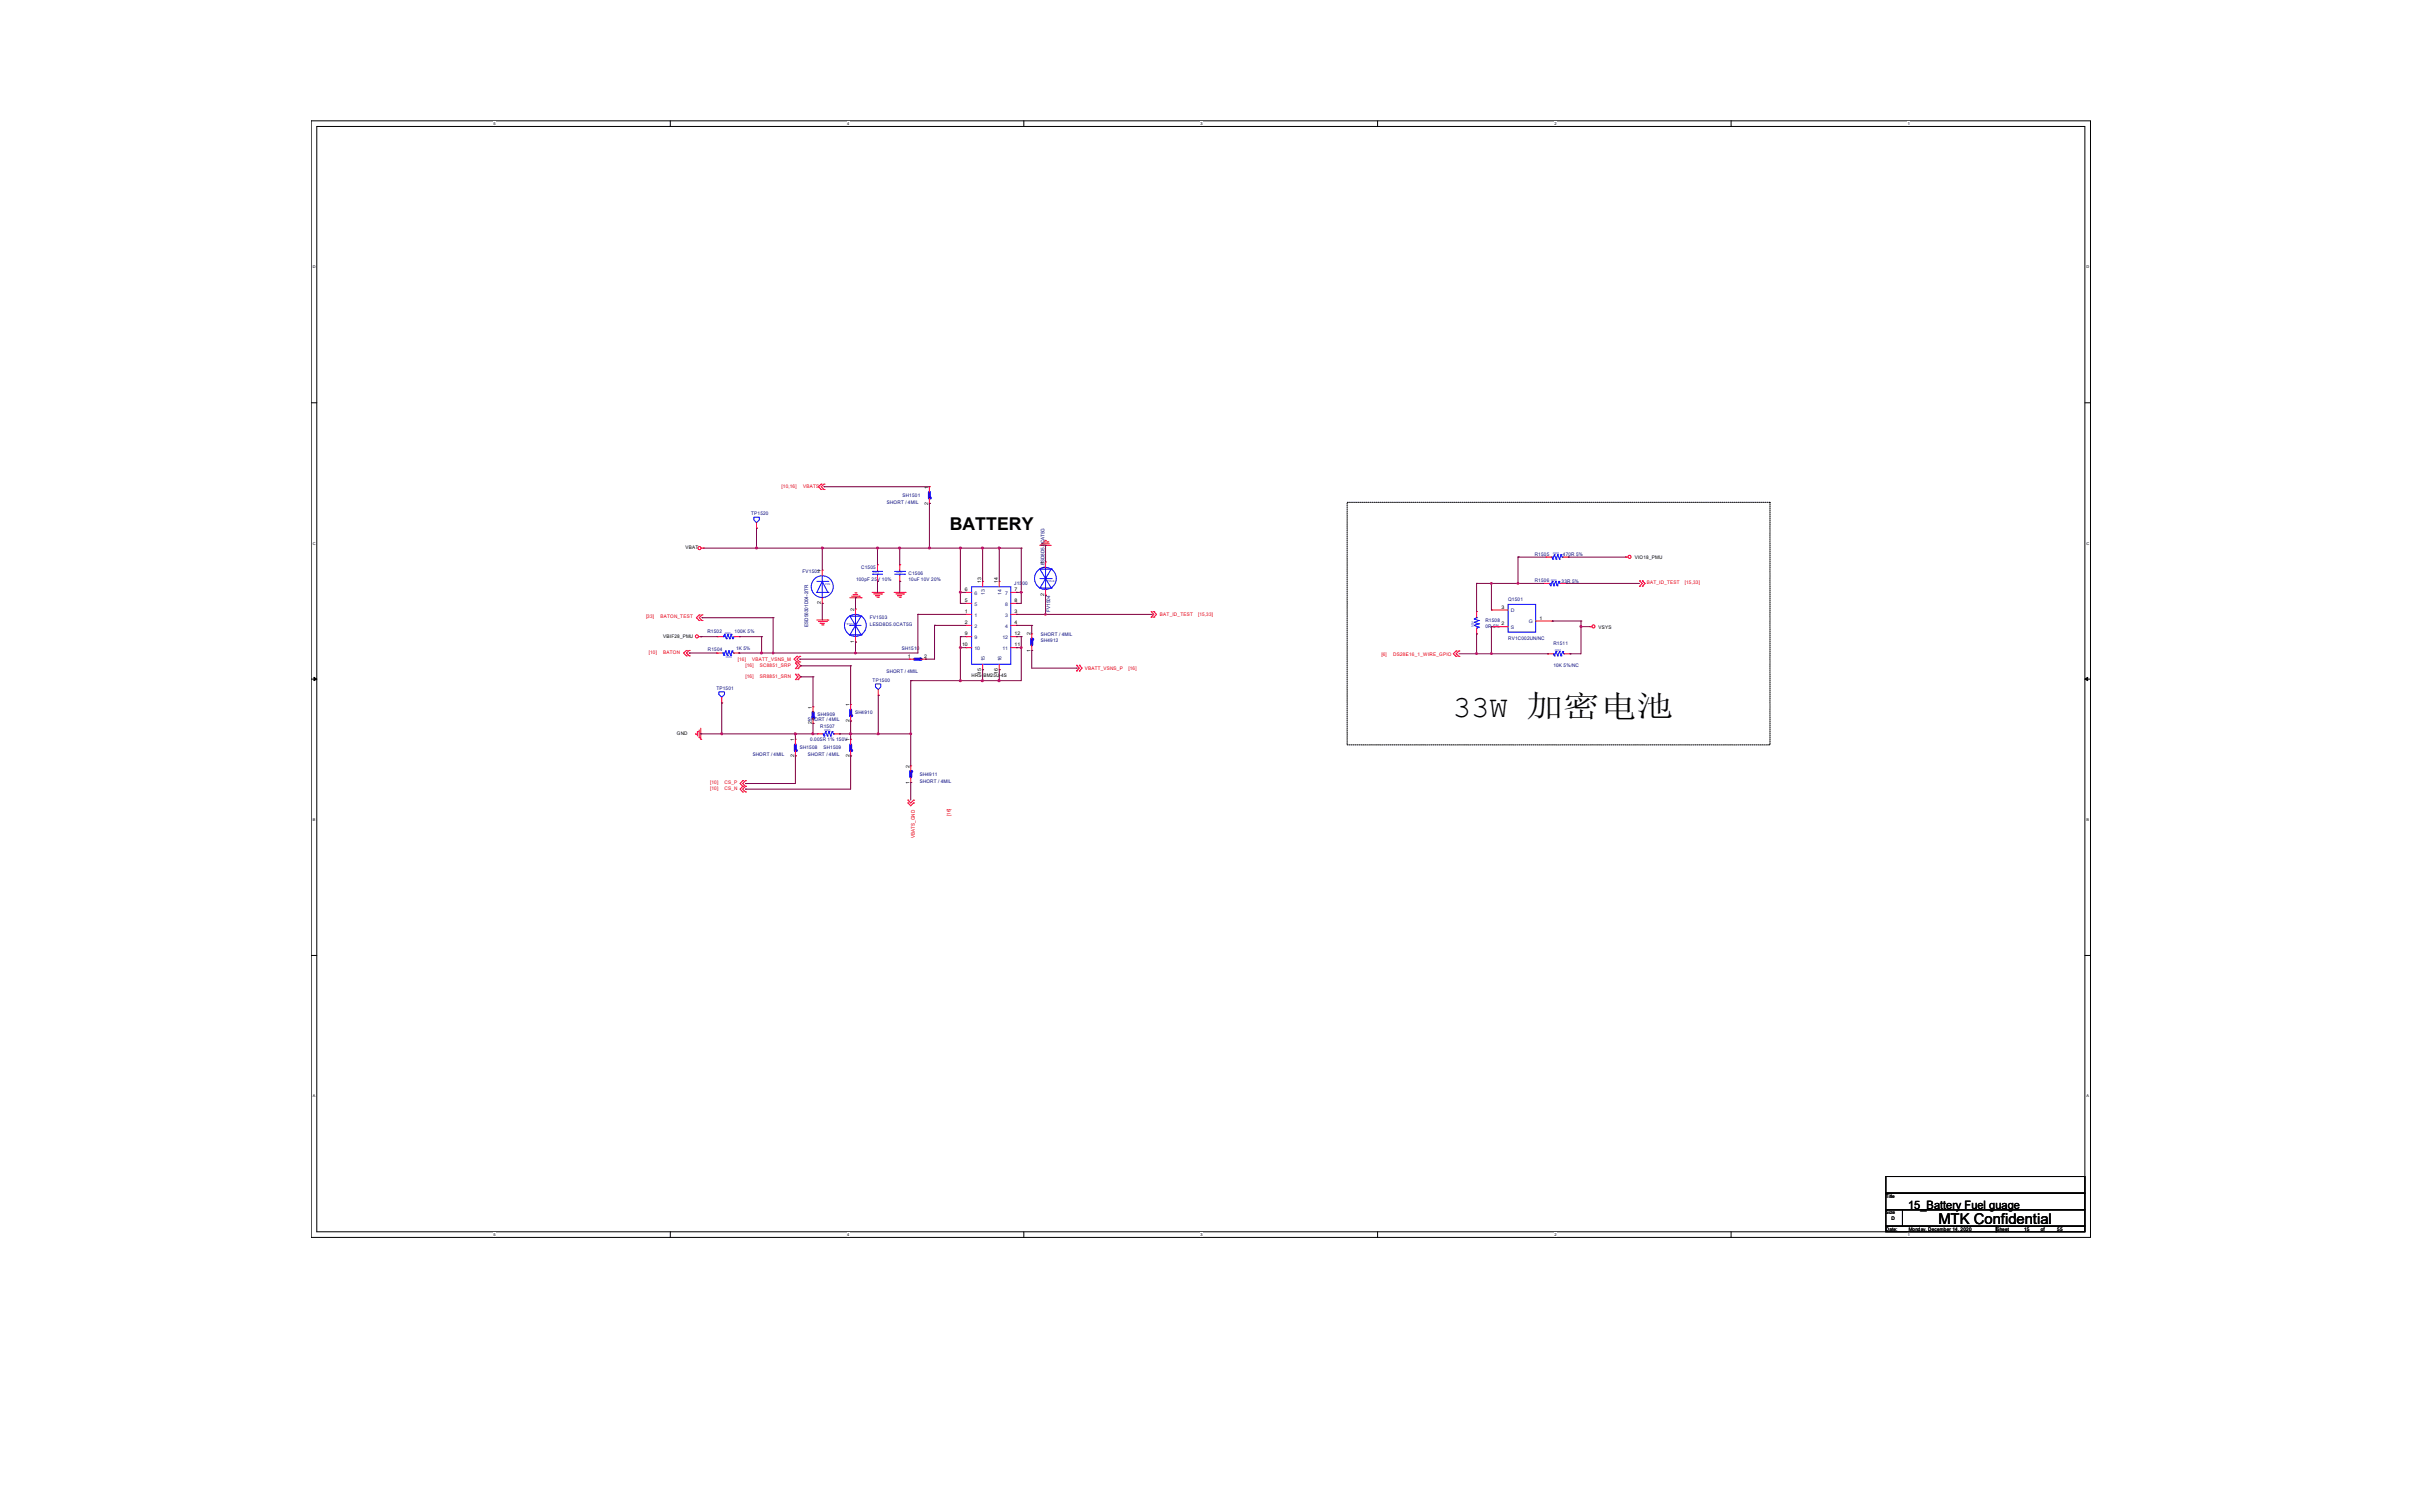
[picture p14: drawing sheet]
<svg xmlns="http://www.w3.org/2000/svg" width="400mm" height="250mm" viewBox="0 0 400 250" stroke-linecap="round" stroke-linejoin="round" font-family="sans-serif">
<defs><g id="words">
<text font-size="5.1" x="240.4" y="118.6">33W 加密电池</text>
<text font-size="2.9" x="157.2" y="87.7">BATTERY</text>
<text font-size="2.5" x="320.8" y="202.5">MTK Confidential</text>
<text font-size="1.9" x="315.8" y="200">15_Battery Fuel guage</text>
<g font-size=".8" fill="#f00">
<text x="129.3" y="80.7">[10,16]</text>
<text x="132.9" y="80.7">VBATS</text>
<text x="192" y="101.9">BAT_ID_TEST</text>
<text x="198.3" y="101.9">[15,33]</text>
<text x="272.5" y="96.7">BAT_ID_TEST</text>
<text x="278.8" y="96.7">[15,33]</text>
<text x="106.9" y="102.3">[33]</text>
<text x="109.3" y="102.3">BATON_TEST</text>
<text x="107.4" y="108.2">[10]</text>
<text x="109.7" y="108.2">BATON</text>
<text x="122.1" y="109.4">[16]</text>
<text x="123.4" y="110.4">[16]</text>
<text x="123.4" y="112.1">[16]</text>
<text x="124.5" y="109.4">VBATT_VSNS_M</text>
<text x="125.8" y="110.4">SC8851_SRP</text>
<text x="125.8" y="112.1">SR8851_SRN</text>
<text x="179.5" y="110.8">VBATT_VSNS_P</text>
<text x="186.8" y="110.8">[16]</text>
<text x="228.6" y="108.5">[6]</text>
<text x="230.6" y="108.5">DS28E16_1_WIRE_GPIO</text>
<text x="117.5" y="129.8">[10]</text>
<text x="117.5" y="130.8">[10]</text>
<text x="119.9" y="129.8">CS_P</text>
<text x="119.9" y="130.8">CS_N</text>
<text x="157.3" y="135.1" transform="rotate(-90 157.3 135.1)">[16]</text>
<text x="151.4" y="138.6" transform="rotate(-90 151.4 138.6)">VBATS_GND</text>
</g>
<g font-size=".8" fill="#000080">
<text x="146.8" y="83.3">SHORT / 4MIL</text>
<text x="149.4" y="82.2">SH1501</text>
<text x="124.3" y="85.2">TP1520</text>
<text x="132.8" y="94.8">FV1502</text>
<text x="142.5" y="94.1">C1505</text>
<text x="150.3" y="95.1">C1506</text>
<text x="172.9" y="93.9" transform="rotate(-90 172.9 93.9)">LESD8D5.0CAT5G</text>
<text x="254" y="92">R1505</text>
<text x="258.6" y="92">470R 5%</text>
<text x="141.7" y="96.1">100pF 25V 10%</text>
<text x="150.3" y="96.2">10uF 10V 20%</text>
<text x="167.8" y="96.7">J1500</text>
<text x="173.8" y="101.2" transform="rotate(-90 173.8 101.2)">FV1504</text>
<text x="249.6" y="99.4">Q1501</text>
<text x="254" y="96.3">R1506</text>
<text x="258.4" y="96.4">33R 5%</text>
<text x="117.1" y="104.8">R1502</text>
<text x="117.2" y="107.7">R1504</text>
<text x="121.6" y="104.8">100K 5%</text>
<text x="121.8" y="107.6">1K 5%</text>
<text x="133.7" y="103.7" transform="rotate(-90 133.7 103.7)">ESD56301D04-2/TR</text>
<text x="144" y="102.4">FV1503</text>
<text x="144" y="103.5">LESD8D5.0CAT5G</text>
<text x="149.2" y="107.5">SH1510</text>
<text x="172.2" y="106.2">SH4912</text>
<text x="172.2" y="105.2">SHORT / 4MIL</text>
<text x="245.8" y="102.9">R1508</text>
<text x="245.8" y="104">0R 5%</text>
<text x="249.6" y="105.9">RV1C002UN/NC</text>
<text x="257.1" y="106.6">R1511</text>
<text x="144.4" y="112.9">TP1500</text>
<text x="146.7" y="111.3">SHORT / 4MIL</text>
<text x="257.1" y="110.4">10K 5%/NC</text>
<text x="118.6" y="114.1">TP1501</text>
<text x="133.7" y="119.3">SHORT / 4MIL</text>
<text x="135.3" y="118.5">SH4909</text>
<text x="141.5" y="118.2">SH4910</text>
<text x="124.6" y="125.1">SHORT / 4MIL</text>
<text x="132.4" y="123.9">SH1508</text>
<text x="133.7" y="125.1">SHORT / 4MIL</text>
<text x="134.1" y="122.6">0.005R 1% 150V</text>
<text x="135.7" y="120.5">R1507</text>
<text x="136.3" y="124">SH1509</text>
<text x="152.2" y="128.4">SH4911</text>
<text x="152.2" y="129.5">SHORT / 4MIL</text>
</g>
<g font-size=".8">
<text x="153.6" y="83.5" transform="rotate(-90 153.6 83.5)">2</text>
<text x="153.6" y="80.8" transform="rotate(-90 153.6 80.8)">1</text>
<text x="113.4" y="90.9">VBAT</text>
<text x="135.9" y="94.6" transform="rotate(-90 135.9 94.6)">1</text>
<text x="172.8" y="93.3" transform="rotate(-90 172.8 93.3)">1</text>
<text x="270.5" y="92.5">VIO18_PMU</text>
<text x="135.9" y="100" transform="rotate(-90 135.9 100)">2</text>
<text x="141.4" y="101" transform="rotate(-90 141.4 101)">2</text>
<text x="159.7" y="97.8">6</text>
<text x="159.7" y="99.6">5</text>
<text x="159.7" y="101.4">1</text>
<text x="162.4" y="96.4" transform="rotate(-90 162.4 96.4)">13</text>
<text x="165.2" y="96.4" transform="rotate(-90 165.2 96.4)">14</text>
<text x="167.9" y="97.8">7</text>
<text x="167.9" y="99.6">8</text>
<text x="167.9" y="101.4">3</text>
<text x="172.8" y="98.6" transform="rotate(-90 172.8 98.6)">2</text>
<text x="248.5" y="100.7">3</text>
<text x="109.7" y="105.5">VBIF28_PMU</text>
<text x="141.4" y="106.4" transform="rotate(-90 141.4 106.4)">1</text>
<text x="159.2" y="106.9">10</text>
<text x="159.7" y="103.3">2</text>
<text x="159.7" y="105.1">9</text>
<text x="167.9" y="103.3">4</text>
<text x="167.9" y="105.1">12</text>
<text x="167.9" y="106.9">11</text>
<text x="170.5" y="107.8" transform="rotate(-90 170.5 107.8)">1</text>
<text x="170.5" y="105.1" transform="rotate(-90 170.5 105.1)">2</text>
<text x="248.5" y="103.5">2</text>
<text x="254.8" y="102.5">1</text>
<text x="264.6" y="104.1">VSYS</text>
<text x="150.3" y="108.8">1</text>
<text x="152.9" y="108.8">2</text>
<text x="160.8" y="112">HRS-BM25U-4S</text>
<text x="162.4" y="111.5" transform="rotate(-90 162.4 111.5)">15</text>
<text x="165.2" y="111.5" transform="rotate(-90 165.2 111.5)">16</text>
<text x="134.3" y="119.9" transform="rotate(-90 134.3 119.9)">2</text>
<text x="134.3" y="117.2" transform="rotate(-90 134.3 117.2)">1</text>
<text x="140.6" y="119.5" transform="rotate(-90 140.6 119.5)">2</text>
<text x="140.6" y="116.9" transform="rotate(-90 140.6 116.9)">1</text>
<text x="112" y="121.6">GND</text>
<text x="131.4" y="125.3" transform="rotate(-90 131.4 125.3)">2</text>
<text x="131.4" y="122.6" transform="rotate(-90 131.4 122.6)">1</text>
<text x="140.6" y="125.3" transform="rotate(-90 140.6 125.3)">2</text>
<text x="140.6" y="122.6" transform="rotate(-90 140.6 122.6)">1</text>
<text x="150.5" y="129.6" transform="rotate(-90 150.5 129.6)">1</text>
<text x="150.5" y="127" transform="rotate(-90 150.5 127)">2</text>
<text x="312.1" y="198.2">Title</text>
<text x="312.1" y="200.9">Size</text>
<text x="312.1" y="203.6">Date:</text>
<text x="313" y="201.8">D</text>
<text x="315.9" y="203.6">Monday, December 14, 2020</text>
<text x="330.4" y="203.6">Sheet</text>
<text x="335" y="203.6">15</text>
<text x="337.7" y="203.6">of</text>
<text x="340.5" y="203.6">55</text>
</g>
<g font-size=".8" fill="#004080">
<text x="161.3" y="98.4">6</text>
<text x="161.3" y="100.2">5</text>
<text x="163" y="98.5" transform="rotate(-90 163 98.5)">13</text>
<text x="165.7" y="98.5" transform="rotate(-90 165.7 98.5)">14</text>
<text x="166.3" y="98.4">7</text>
<text x="166.3" y="100.2">8</text>
<text x="250" y="101.3">D</text>
<text x="161.3" y="102">1</text>
<text x="161.3" y="103.9">2</text>
<text x="161.3" y="105.7">9</text>
<text x="161.3" y="107.5">10</text>
<text x="165.9" y="105.7">12</text>
<text x="165.9" y="107.5">11</text>
<text x="166.3" y="102">3</text>
<text x="166.3" y="103.9">4</text>
<text x="250" y="104.1">S</text>
<text x="253" y="103.1">G</text>
<text x="163" y="109.4" transform="rotate(-90 163 109.4)">15</text>
<text x="165.7" y="109.4" transform="rotate(-90 165.7 109.4)">16</text>
</g>
<g font-size=".6">
<text x="81.7" y="20.7">5</text>
<text x="140.2" y="20.7">4</text>
<text x="198.7" y="20.7">3</text>
<text x="257.2" y="20.7">2</text>
<text x="315.7" y="20.7">1</text>
<text x="51.7" y="44.4">D</text>
<text x="345.3" y="44.4">D</text>
<text x="51.7" y="90.1">C</text>
<text x="345.3" y="90.1">C</text>
<text x="51.7" y="135.8">B</text>
<text x="345.3" y="135.8">B</text>
<text x="51.7" y="181.5">A</text>
<text x="345.3" y="181.5">A</text>
<text x="81.7" y="204.5">5</text>
<text x="140.2" y="204.5">4</text>
<text x="198.7" y="204.5">3</text>
<text x="257.2" y="204.5">2</text>
<text x="315.7" y="204.5">1</text>
</g>
<g font-size=".4" fill="#00f">
<text x="144.5" y="94.9">0201</text>
<text x="148.4" y="94.9">0402</text>
<text x="257.1" y="91.7">0201</text>
<text x="136.5" y="96.9">TVS</text>
<text x="173.2" y="96.2">TVS-B</text>
<text x="256.7" y="96.1">0201</text>
<text x="120" y="104.8">0201</text>
<text x="141.4" y="103" transform="rotate(-180 141.4 103)">TVS-B</text>
<text x="243.9" y="103.7" transform="rotate(-90 243.9 103.7)">0201</text>
<text x="257.4" y="107.7">0201</text>
<text x="121.1" y="108.6" transform="rotate(-180 121.1 108.6)">0201</text>
<text x="136.5" y="121">0805</text>
</g>
</g></defs>
<path d="M51.5 20h294.5v184.7h-294.5zM52.4 20.9h292.6v182.9h-292.6z" fill="none" stroke="#000" stroke-width=".17"/>
<g fill="#fff">
<path d="M81.7 20.1h.3v.7h-.3z"/>
<path d="M81.7 203.9h.3v.8h-.3z"/>
</g>
<path d="M110.9 20v.9M110.9 203.8v.9" fill="none" stroke="#000" stroke-width=".17"/>
<g fill="#fff">
<path d="M140.2 20.1h.3v.7h-.3z"/>
<path d="M140.2 203.9h.3v.8h-.3z"/>
</g>
<path d="M169.4 20v.9M169.4 203.8v.9" fill="none" stroke="#000" stroke-width=".17"/>
<g fill="#fff">
<path d="M198.7 20.1h.3v.7h-.3z"/>
<path d="M198.7 203.9h.3v.8h-.3z"/>
</g>
<path d="M228 20v.9M228 203.8v.9" fill="none" stroke="#000" stroke-width=".17"/>
<g fill="#fff">
<path d="M257.2 20.1h.4v.7h-.4z"/>
<path d="M257.2 203.9h.4v.8h-.4z"/>
</g>
<path d="M286.5 20v.9M286.5 203.8v.9" fill="none" stroke="#000" stroke-width=".17"/>
<g fill="#fff">
<path d="M315.7 20.1h.4v.7h-.4z"/>
<path d="M315.7 203.9h.4v.8h-.4z"/>
<path d="M51.7 43.8h.5v.7h-.5z"/>
<path d="M345.3 43.8h.5v.7h-.5z"/>
<path d="M51.7 89.5h.5v.7h-.5z"/>
<path d="M345.3 89.5h.5v.7h-.5z"/>
</g>
<path d="M51.5 66.6h.9M345 66.6h1" fill="none" stroke="#000" stroke-width=".17"/>
<g fill="#fff">
<path d="M51.7 135.2h.5v.7h-.5z"/>
<path d="M345.3 135.2h.4v.7h-.4z"/>
</g>
<path d="M51.5 112.4h.9M345 112.4h1" fill="none" stroke="#000" stroke-width=".17"/>
<path d="M52 112.1l.4 .3-.4 .2zM345 112.4l.5-.3v.5z" fill="#000" stroke="#000" stroke-width=".17"/>
<g fill="#fff">
<path d="M51.7 180.9h.4v.8h-.4z"/>
<path d="M345.3 180.9h.4v.8h-.4z"/>
</g>
<path d="M222.9 83.1h70v40.1h-70zM51.5 158.1h.9M345 158.1h1M312.1 194.7h32.9v2.7h-32.9zM312.1 197.4h32.9v2.8h-32.9zM312.1 202.9h18.3v.9h-18.3zM312.1 200.2h2.8v2.7h-2.8zM314.9 200.2h30.1v2.7h-30.1zM330.4 202.9h14.6v.9h-14.6z" fill="none" stroke="#000" stroke-width=".17"/>
<g fill="none" stroke="#f00" stroke-width=".17">
<path d="M116.1 90.7h.3M116.4 90.7h.1M125.2 87.4h.1M125.2 86.5v.9M135.9 81h.1M135.9 80.1h.1M135.9 80.1l-.5 .4 .5 .5M136.4 81h.1M136.4 80.1h.1M136.4 80.1l-.5 .4 .5 .5M140.6 98.9h1.9M140.9 98.6h1.3"/>
<path d="M141.2 98.4h.1M141.2 98.4h.8M141.5 98.1h.2M141.7 98.1h.1M142.2 98.6h.1M142.5 98.9h.1M144.3 98h1.9M144.6 98.3h1.3M144.9 98.6h.1M144.9 98.6h.7M145.1 98.8h.2M145.3 98.8h.1"/>
<path d="M145.9 98.3h.1M146.2 98h.1M148 98h1.8M148.3 98.3h1.2M148.5 98.6h.1M148.5 98.6h.7M148.8 98.8h.2M149 98.8h.1M149.5 98.3h.1M149.8 98h.1M159.9 98h.1M159.9 99.8h.1"/>
<path d="M159.9 98h.9M159.9 99.8h.9M162.6 96.2h.1M162.6 96.2v.9M165.4 96.2h.1M165.4 96.2v.9M167.3 98h.9M167.3 99.8h.9M168.2 98h.1M168.2 99.8h.1M172.1 90.2h.1M172.1 90.2h1.9"/>
<path d="M172.4 90h.1M172.4 90h1.3M172.7 89.7h.7M172.9 89.4h.1M172.9 89.4h.2M173.4 89.7h.1M269 92.2h.1M269 92.2h.4M271.3 97h.1M271.3 96.1h.1M271.3 96.1l.5 .4-.5 .5M271.8 97h.1"/>
<path d="M271.8 96.1h.1M271.8 96.1l.5 .4-.5 .5M113.6 107.6h.1M113.6 108.5h.1M113.6 107.6l-.5 .4 .5 .5M114.1 107.6h.1M114.1 108.5h.1M114.1 107.6l-.5 .4 .5 .5M115.6 105.3h.4M115.7 101.7h.1M115.7 102.7h.1M115.7 101.7l-.5 .5 .5 .5"/>
<path d="M116 105.3h.1M116.2 101.7h.1M116.2 102.7h.1M116.2 101.7l-.5 .5 .5 .5M118.7 105.3h.1M118.7 105.3h1M121.5 105.3h.9M122.4 105.3h.1M131.6 110.6h.1M131.6 109.7h.1M131.6 112.4h.1M131.6 111.6h.1"/>
<path d="M131.6 109.7l.5 .5-.5 .4M131.6 111.6l.5 .4-.5 .4M131.9 108.6h.1M131.9 109.5h.1M131.9 108.6l-.5 .5 .5 .4M132.1 109.7h.1M132.1 110.6h.1M132.1 111.6h.1M132.1 112.4h.1M132.1 109.7l.4 .5-.4 .4M132.1 111.6l.4 .4-.4 .4M132.4 108.6h.1"/>
<path d="M132.4 109.5h.1M132.4 108.6l-.5 .5 .5 .4M135.2 102.6h1.8M135.4 102.8h1.4M135.7 103.1h.1M135.7 103.1h.8M136 103.4h.2M136.2 103.4h.1M136.8 102.8h.1M137 102.6h.1M159.9 101.7h.1M159.9 103.5h.1"/>
<path d="M159.9 105.3h.1M159.9 107.2h.1M159.9 105.3h.9M159.9 101.7h.9M159.9 103.5h.9M159.9 107.2h.9M162.6 110.8h.1M162.6 109.9v.9M165.4 110.8h.1M165.4 109.9v.9M167.3 105.3h.9M167.3 101.7h.9"/>
<path d="M167.3 103.5h.9M167.3 107.2h.9M168.2 101.7h.1M168.2 103.5h.1M168.2 105.3h.1M168.2 107.2h.1M178.2 110.1h.1M178.2 111h.1M178.2 110.1l.4 .4-.4 .5M178.6 110.1h.1M178.6 111h.1M178.6 110.1l.5 .4-.5 .5"/>
<path d="M190.5 102.1h.1M190.5 101.2h.1M190.5 101.2l.4 .5-.4 .4M190.9 102.1h.1M190.9 101.2h.1M190.9 101.2l.5 .5-.5 .4M241 108.6h.1M241 107.7h.1M241 107.7l-.5 .5 .5 .4M241.4 108.6h.1M241.4 107.7h.1M241.4 107.7l-.4 .5 .4 .4"/>
<path d="M263.1 103.7h.1M263.1 103.7h.4M115.2 121.5h.1M115.2 121.3v.2M115.4 121h.1M115.4 121v.8M115.7 122.1h.1M115.7 120.8v1.3M116 122.3h.1M116 120.5v1.8M122.9 130.1h.1M122.9 129.2h.1"/>
<path d="M122.9 131h.1M122.9 129.2l-.4 .4 .4 .5M122.9 130.1l-.4 .5 .4 .4M123.4 130.1h.1M123.4 129.2h.1M123.4 131h.1M123.4 129.2l-.5 .4 .5 .5M123.4 130.1l-.5 .5 .5 .4M150.3 132.9h.1M150.3 132.4h.1M150.3 132.9l.4 .4 .5-.4M150.3 132.4l.4 .5 .5-.5"/>
<path d="M151.2 132.9h.1M151.2 132.4h.1"/>
<circle cx="115.8" cy="90.7" r=".25"/>
<circle cx="269.7" cy="92.1" r=".25"/>
<circle cx="115.3" cy="105.3" r=".25"/>
<circle cx="263.7" cy="103.6" r=".25"/>
</g>
<g fill="none" stroke="#00f" stroke-width=".17">
<path d="M124.8 85.6h.9v.4l-.5 .5-.4-.5zM160.8 97.1h6.5v12.8h-6.5zM119.7 105.3h.1M119.9 105h.1M119.9 105l-.2 .3M119.9 105l.3 .7M120.2 105.7h.1M120.5 105h.1M120.5 105l-.3 .7M120.5 105l.3 .7M120.8 105.7h.1M121 105h.1"/>
<path d="M121 105l-.2 .7M121 105l.3 .7M121.3 105.7h.1M121.5 105.3h.1M121.5 105.3l-.2 .4"/>
</g>
<path d="M153.8 81.5v.9" fill="none" stroke="#00f" stroke-width=".51"/>
<circle cx="153.8" cy="82.4" r=".25" fill="#00f"/>
<path d="M153.8 80.5h.1M153.8 83.3h.1M153.8 80.5v1M153.8 82.4v.9M255.9 92.2h.1M255.9 92.2h.9M258.6 92.2h.9M259.5 92.2h.1M244.4 104.9h.1M244.4 101.2h.1M244.4 101.2v.9M244.4 103.9v1" fill="none" stroke="#f00" stroke-width=".17"/>
<g fill="none" stroke="#00f" stroke-width=".17">
<path d="M256.8 92.2h.1M256.8 92.2l.2 .3M257 92.5h.1M257.2 91.8h.1M257.2 91.8l.3 .7M257.2 91.8l-.2 .7M257.5 92.5h.1M257.8 91.8h.1M257.8 91.8l.3 .7M257.8 91.8l-.3 .7M258.1 92.5h.1M258.3 91.8h.1"/>
<path d="M258.3 91.8l.2 .4M258.3 91.8l-.2 .7M258.5 92.2h.1M244 102.4h.1M244 103h.1M244 103.5h.1M244 102.4l.7 .3M244 103l.7 .2M244 103.5l.7 .3M244.4 103.9h.1M244.4 102.2h.1M244.4 102.2l-.4 .2"/>
<path d="M244.4 102.1v.1M244.7 102.7h.1M244.7 103.2h.1M244.7 103.8h.1M244.7 102.7l-.7 .3M244.7 103.2l-.7 .3M244.7 103.8l-.3 .1"/>
</g>
<path d="M151.4 109.1h.9" fill="none" stroke="#00f" stroke-width=".51"/>
<circle cx="152.3" cy="109.1" r=".25" fill="#00f"/>
<path d="M150.5 109.1h.1M150.5 109.1h.9M152.3 109.1h.9M153.2 109.1h.1" fill="none" stroke="#f00" stroke-width=".17"/>
<path d="M170.7 105.8v.9" fill="none" stroke="#00f" stroke-width=".51"/>
<circle cx="170.7" cy="105.8" r=".25" fill="#00f"/>
<path d="M141.6 106.2h.1M141.6 100.8h.1M141.6 100.8v.9M141.6 105.3v.9M170.7 107.6h.1M170.7 104.9h.1M170.7 104.9v.9M170.7 106.7v.9M135.3 121.4h.1M135.3 121.4h.9M138 121.4h.9M138.9 121.4h.1" fill="none" stroke="#f00" stroke-width=".17"/>
<g fill="none" stroke="#00f" stroke-width=".17">
<path d="M140.6 103.5h.1M140.6 101.9h.1M140.6 105h.1M140.6 103.5h1.9M140.6 101.9h1.9M140.6 105h1.9M140.6 101.9l1 1.6M141.6 101.7h.1M141.6 103.5h.1M141.6 101.7v3.6M141.6 103.5l.9 1.5M141.6 103.5l-1 1.5"/>
<path d="M142.5 105h.1M142.5 101.9h.1M142.5 101.9l-.9 1.6M136.2 121.4h.1M136.2 121.4l.2 .4M136.4 121.8h.1M136.6 121h.1M136.6 121l.3 .8M136.6 121l-.2 .8M136.9 121.8h.1M137.2 121h.1M137.2 121l.3 .8"/>
<path d="M137.2 121l-.3 .8M137.5 121.8h.1M137.7 121h.1M137.7 121l.2 .4M137.7 121l-.2 .8M137.9 121.4h.1"/>
<circle cx="141.5" cy="103.5" r="1.81"/>
</g>
<path d="M150.7 127.6v.9" fill="none" stroke="#00f" stroke-width=".51"/>
<circle cx="150.7" cy="127.6" r=".25" fill="#00f"/>
<g fill="none" stroke="#f00" stroke-width=".17">
<path d="M136.1 94.3h.1M136.1 99.8h.1M136.1 94.3v1M136.1 98.9v.9M145.2 93.4h.1M145.2 96.2h.1M145.2 93.4v.9M145.2 95.3v.9M148.9 93.4h.1M148.9 96.2h.1M148.9 93.4v.9M148.9 95.3v.9"/>
<path d="M173 93h.1M173 98.5h.1M173 93v.9M173 97.5v1M118.6 108h.1M118.6 108h.9M119.4 116.3h.1M119.4 115.4v.9M121.4 108h.9M122.3 108h.1M145.3 115h.1M145.3 114.1v.9"/>
<path d="M256.1 108.2h.1M256.1 108.2h1M258.9 108.2h.9M259.8 108.2h.1M150.7 129.5h.1M150.7 126.7h.1M150.7 126.7v.9M150.7 128.5v1"/>
</g>
<g fill="none" stroke="#00f" stroke-width=".17">
<path d="M135.2 98h.1M135.2 96.2h1.8M135.2 98l.9-1.8 .9 1.8M135.2 98h1.8M136.1 98.9h.1M136.1 95.3v3.6M137 96.2h.1M137 98h.1M144.4 95h.1M144.4 94.5h.1M144.4 95h1.7M144.4 94.5h1.7"/>
<path d="M145.2 94.5h.1M145.2 95h.1M145.2 94.3v.2M145.2 95v.3M148.1 95h1.6M148.1 94.5h1.6M148.9 94.5h.1M148.9 95h.1M148.9 94.3v.2M148.9 95v.3M149.7 95h.1M149.7 94.5h.1"/>
<path d="M172.1 94.2h.1M172.1 97.3h.1M172.1 95.7h1.9M172.1 97.3h1.9M172.1 94.2h1.9M172.1 94.2l1.9 3.1M173 97.5h.1M173 95.7h.1M173 93.9v3.6M174 95.7h.1M174 97.3h.1M174 94.2h.1"/>
<path d="M174 94.2l-1.9 3.1M119 114.5h.9v.4l-.5 .5-.4-.5zM119.5 108h.2M119.7 108h.1M119.7 108l.1 .4M119.8 108.4h.1M120.1 107.7h.1M120.1 107.7l-.3 .7M120.1 107.7l.3 .7M120.4 108.4h.1M120.6 107.7h.1M120.6 107.7l-.2 .7"/>
<path d="M120.6 107.7l.3 .7M120.9 108.4h.1M121.2 107.7h.1M121.2 107.7l-.3 .7M121.2 107.7l.2 .3M121.4 108h.1M144.9 113.2h.9v.4l-.5 .5-.4-.5zM257.1 108.2h.1M257.1 108.2l.1 .3M257.2 108.5h.1M257.5 107.8h.1M257.5 107.8l.3 .7"/>
<path d="M257.5 107.8l-.3 .7M257.8 108.5h.1M258.1 107.8h.1M258.1 107.8l.2 .7M258.1 107.8l-.3 .7M258.3 108.5h.1M258.6 107.8h.1M258.6 107.8l.2 .4M258.6 107.8l-.3 .7M258.8 108.2h.1"/>
<circle cx="136.1" cy="97.1" r="1.81"/>
<circle cx="173" cy="95.7" r="1.81"/>
</g>
<path d="M134.6 117.9v.9" fill="none" stroke="#00f" stroke-width=".51"/>
<circle cx="134.6" cy="118.8" r=".25" fill="#00f"/>
<path d="M255.5 96.5h.1M255.5 96.5h.9M258.3 96.5h.9M259.2 96.5h.1M134.6 116.9h.1M134.6 119.7h.1M134.6 116.9v1M134.6 118.8v.9" fill="none" stroke="#f00" stroke-width=".17"/>
<g fill="none" stroke="#00f" stroke-width=".17">
<path d="M256.4 96.5h.1M256.4 96.5l.2 .4M256.6 96.9h.1M256.9 96.2h.1M256.9 96.2l.3 .7M256.9 96.2l-.3 .7M257.2 96.9h.1M257.4 96.2h.1M257.4 96.2l.3 .7M257.4 96.2l-.2 .7M257.7 96.9h.1M258 96.2h.1"/>
<path d="M258 96.2l.2 .3M258 96.2l-.3 .7M258.2 96.5h.1"/>
</g>
<path d="M131.6 123.2v1" fill="none" stroke="#00f" stroke-width=".51"/>
<circle cx="131.6" cy="124.2" r=".25" fill="#00f"/>
<path d="M131.6 122.3h.1M131.6 125.1h.1M131.6 122.3v.9M131.6 124.2v.9" fill="none" stroke="#f00" stroke-width=".17"/>
<path d="M140.8 123.2v1" fill="none" stroke="#00f" stroke-width=".51"/>
<circle cx="140.8" cy="124.2" r=".25" fill="#00f"/>
<path d="M140.8 122.3h.1M140.8 125.1h.1M140.8 122.3v.9M140.8 124.2v.9" fill="none" stroke="#f00" stroke-width=".17"/>
<path d="M140.8 117.5v.9" fill="none" stroke="#00f" stroke-width=".51"/>
<circle cx="140.8" cy="118.4" r=".25" fill="#00f"/>
<path d="M140.8 116.6h.1M140.8 119.3h.1M140.8 116.6v.9M140.8 118.4v.9M246.8 100.9h.1M246.8 103.7h.1M246.8 100.9h2.8M246.8 103.7h2.8M254.1 102.8h2.8M256.9 102.8h.1" fill="none" stroke="#f00" stroke-width=".17"/>
<path d="M249.6 100h4.5v4.6h-4.5z" fill="none" stroke="#00f" stroke-width=".17"/>
<g fill="none" stroke="#800040" stroke-width=".17">
<path d="M116.4 90.7h52.6M125.2 90.7h.1M125.2 87.4h.1M125.2 87.4v3.3M136.1 90.7h.1M136.1 99.8h.1M136.1 90.7v3.6M136.1 99.8v2.8M136.4 80.5h.1M136.4 80.5h17.4M141.6 98.9h.1M141.6 98.9v1.9"/>
<path d="M145.2 90.7h.1M145.2 96.2h.1M145.2 90.7v2.7M145.2 96.2v1.8M148.9 90.7h.1M148.9 96.2h.1M148.9 90.7v2.7M148.9 96.2v1.8M153.8 83.3h.1M153.8 90.7h.1M153.8 83.3v7.4M158.9 90.7h.1"/>
<path d="M158.9 98h.1M158.9 99.8h.1M158.9 90.7v9.1M158.9 98h1M158.9 99.8h1M162.6 90.7h.1M162.6 90.7v5.5M165.4 90.7h.1M165.4 90.7v5.5M168.2 98h.1M168.2 99.8h.1M168.2 98h.8"/>
<path d="M169 90.7h.1M169 98h.1M169 90.7v9.1h-.8M173 98.5h.1M173 90.2h.1M173 90.2v2.8M173 98.5v3.2M244.4 96.5h.1M244.4 96.5h11.1M244.4 96.5v4.7M246.8 96.5h.1M246.8 96.5v4.4"/>
<path d="M251.2 92.2h.1M251.2 96.5h.1M251.2 92.2h4.7M251.2 92.2v4.3M259.2 96.5h.1M259.2 96.5h12.1M259.5 92.2h.1M259.5 92.2h9.5M114.1 108h.1M114.1 108h4.5M116 105.3h.1M116 105.3h2.7"/>
<path d="M116.2 102.2h.1M116.2 102.2h11.7M119.4 116.3h.1M119.4 116.3v5.1M122.3 108h.1M122.4 105.3h.1M122.4 105.3h3.6M126 105.3h.1M126 108h.1M126 105.3v2.7M127.9 102.2h.1M127.9 108h.1"/>
<path d="M127.9 102.2v5.8M132.4 109.1h.1M132.4 109.1h18.1M132.5 110.2h.1M132.5 112h.1M132.5 110.2h8.3M132.5 112h2.1M134.6 119.7h.1M134.6 112h.1M134.6 112v4.9M134.6 119.7v1.7M140.8 110.2h.1"/>
<path d="M140.8 119.3h.1M140.8 110.2v6.4M140.8 119.3v3M141.6 106.2h.1M141.6 108h.1M141.6 106.2v1.8M145.3 115h.1M145.3 115v6.4M150.7 112.6h.1M150.7 112.6v14.1M151.9 101.7h.1M151.9 101.7h8"/>
<path d="M151.9 101.7v6.3h-29.6M153.2 109.1h.1M154.7 103.5h.1M154.7 103.5v5.6h-1.5M154.7 103.5h5.2M158.9 105.3h.1M158.9 107.2h.1M158.9 112.6h.1M158.9 105.3v7.3M158.9 105.3h1M158.9 107.2h1M162.6 110.8h.1"/>
<path d="M162.6 112.6h.1M162.6 110.8v1.8M165.4 110.8h.1M165.4 112.6h.1M165.4 110.8v1.8M168.2 101.7h.1M168.2 105.3h.1M168.2 107.2h.1M168.2 103.5h.1M168.2 101.7h22.3M168.2 105.3h.8M168.2 107.2h.8"/>
<path d="M168.2 103.5h2.5M169 105.3h.1M169 107.2h.1M169 105.3v7.3h-18.3M170.7 103.5h.1M170.7 107.6h.1M170.7 103.5v1.4M170.7 107.6v2.9h7.5M178.2 110.5h.1M190.5 101.7h.1M241.4 108.2h14.7M244.4 104.9h.1"/>
<path d="M244.4 108.2h.1M244.4 104.9v3.3M246.8 103.7h.1M246.8 108.2h.1M246.8 103.7v4.5M256.1 108.2h.1M256.9 102.8h.1M256.9 102.8h4.7M259.8 108.2h.1M261.6 102.8h.1M261.6 103.7h.1M261.6 102.8v5.4h-1.8"/>
<path d="M261.6 103.7h1.5M116 121.4h.1M116 121.4h19.3M123.4 129.6h.1M123.4 130.6h.1M131.6 121.4h.1M131.6 125.1h.1M131.6 121.4v.9M131.6 125.1v4.5h-8.2M134.6 121.4h.1M138.9 121.4h.1M138.9 121.4h11.8"/>
<path d="M140.8 121.4h.1M140.8 125.1h.1M140.8 125.1v5.5h-17.4M145.3 121.4h.1M150.7 129.5h.1M150.7 121.4h.1M150.7 129.5v2.9"/>
</g>
<g fill="#f0f" stroke="#f0f" stroke-width=".17">
<circle cx="153.8" cy="90.7" r=".17"/>
<circle cx="145.2" cy="90.7" r=".17"/>
<circle cx="148.9" cy="90.7" r=".17"/>
<circle cx="158.9" cy="98" r=".17"/>
<circle cx="158.9" cy="90.7" r=".17"/>
<circle cx="165.3" cy="90.7" r=".17"/>
<circle cx="162.6" cy="90.7" r=".17"/>
<circle cx="169" cy="98" r=".15"/>
<circle cx="173" cy="101.7" r=".15"/>
<circle cx="158.9" cy="112.6" r=".17"/>
<circle cx="158.9" cy="107.1" r=".17"/>
<circle cx="169" cy="107.1" r=".15"/>
<circle cx="126" cy="108" r=".17"/>
<circle cx="127.9" cy="108" r=".15"/>
<circle cx="141.6" cy="108" r=".15"/>
<circle cx="150.7" cy="121.4" r=".15"/>
<circle cx="165.3" cy="112.6" r=".17"/>
<circle cx="162.6" cy="112.6" r=".17"/>
<circle cx="251.2" cy="96.5" r=".15"/>
<circle cx="246.8" cy="96.5" r=".15"/>
<circle cx="119.4" cy="121.4" r=".17"/>
<circle cx="131.6" cy="121.4" r=".17"/>
<circle cx="145.3" cy="121.4" r=".17"/>
<circle cx="140.7" cy="121.4" r=".17"/>
<circle cx="261.6" cy="103.6" r=".15"/>
<circle cx="134.5" cy="121.4" r=".17"/>
<circle cx="246.8" cy="108.1" r=".15"/>
<circle cx="244.3" cy="108.1" r=".15"/>
<circle cx="125.2" cy="90.7" r=".17"/>
<circle cx="136.1" cy="90.7" r=".17"/>
</g>
<use href="#words"/>
</svg>
